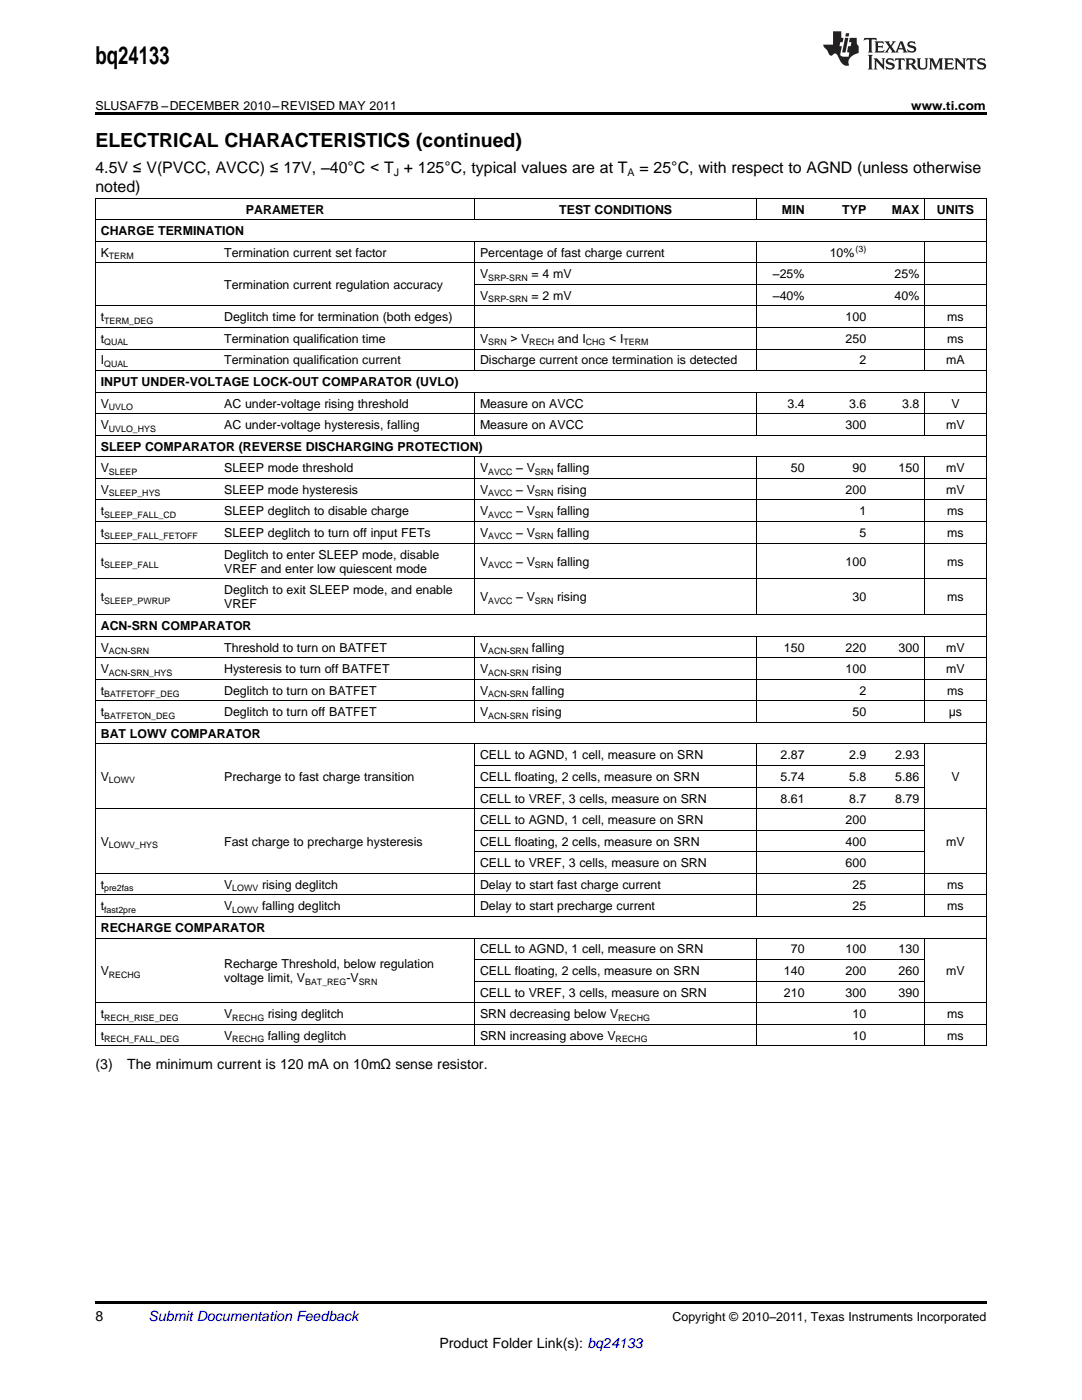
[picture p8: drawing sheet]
<svg xmlns="http://www.w3.org/2000/svg" width="216mm" height="279mm" viewBox="0 0 216 279" stroke-linecap="round" stroke-linejoin="round" font-family="sans-serif">
<defs><g id="words">
<text font-size="4.9" x="19" y="12.8">bq24133</text>
<text font-size="3.9" x="19" y="29.3">ELECTRICAL CHARACTERISTICS (continued)</text>
<g font-size="3.2">
<text x="19" y="34.4">4.5V ≤ V(PVCC, AVCC) ≤ 17V, –40°C &lt; T + 125°C, typical values are at T</text>
<text x="127.6" y="34.4">= 25°C, with respect to AGND (unless otherwise</text>
<text x="19" y="38.3">noted)</text>
</g>
<g font-size="2.8">
<text x="19" y="213.4">(3)</text>
<text x="25.4" y="213.4">The minimum current is 120 mA on 10mΩ sense resistor.</text>
<text x="19" y="263.6">8</text>
<text x="87.7" y="269">Product Folder Link(s): bq24133</text>
</g>
<text font-size="2.8" fill="#0000c8" x="29.6" y="263.6">Submit Documentation Feedback</text>
<g font-size="2.5">
<text x="19" y="21.9">SLUSAF7B –DECEMBER 2010–REVISED MAY 2011</text>
<text x="181.8" y="21.9">www.ti.com</text>
<text x="20.1" y="46.9">CHARGE TERMINATION</text>
<text x="49.1" y="42.6">PARAMETER</text>
<text x="111.6" y="42.6">TEST CONDITIONS</text>
<text x="156" y="42.6">MIN</text>
<text x="168.1" y="42.6">TYP</text>
<text x="177.9" y="42.6">MAX</text>
<text x="186.9" y="42.6">UNITS</text>
<text x="20.1" y="51.2">K</text>
<text x="44.7" y="51.2">Termination current set factor</text>
<text x="95.8" y="51.2">Percentage of fast charge current</text>
<text x="165.6" y="51.2">10%</text>
<text x="44.7" y="57.7">Termination current regulation accuracy</text>
<text x="95.8" y="55.5">V</text>
<text x="95.8" y="59.8">V</text>
<text x="106.1" y="55.5">= 4 mV</text>
<text x="106.1" y="59.8">= 2 mV</text>
<text x="154.2" y="55.5">–25%</text>
<text x="154.2" y="59.8">–40%</text>
<text x="178.5" y="55.5">25%</text>
<text x="178.5" y="59.8">40%</text>
<text x="20.1" y="64.1">t</text>
<text x="44.7" y="64.1">Deglitch time for termination (both edges)</text>
<text x="168.7" y="64.1">100</text>
<text x="189" y="64.1">ms</text>
<text x="20.1" y="68.4">t</text>
<text x="44.7" y="68.4">Termination qualification time</text>
<text x="95.8" y="68.4">V</text>
<text x="101.9" y="68.4">&gt; V</text>
<text x="111.3" y="68.4">and I</text>
<text x="121.5" y="68.4">&lt; I</text>
<text x="168.7" y="68.4">250</text>
<text x="189" y="68.4">ms</text>
<text x="20.1" y="72.7">I</text>
<text x="20.1" y="77">INPUT UNDER-VOLTAGE LOCK-OUT COMPARATOR (UVLO)</text>
<text x="44.7" y="72.7">Termination qualification current</text>
<text x="95.8" y="72.7">Discharge current once termination is detected</text>
<text x="171.5" y="72.7">2</text>
<text x="188.8" y="72.7">mA</text>
<text x="20.1" y="81.4">V</text>
<text x="44.7" y="81.4">AC under-voltage rising threshold</text>
<text x="95.8" y="81.4">Measure on AVCC</text>
<text x="157.1" y="81.4">3.4</text>
<text x="169.4" y="81.4">3.6</text>
<text x="180" y="81.4">3.8</text>
<text x="189.8" y="81.4">V</text>
<text x="20.1" y="85.7">V</text>
<text x="20.1" y="90">SLEEP COMPARATOR (REVERSE DISCHARGING PROTECTION)</text>
<text x="44.7" y="85.7">AC under-voltage hysteresis, falling</text>
<text x="95.8" y="85.7">Measure on AVCC</text>
<text x="168.7" y="85.7">300</text>
<text x="188.8" y="85.7">mV</text>
<text x="20.1" y="94.3">V</text>
<text x="44.7" y="94.3">SLEEP mode threshold</text>
<text x="95.8" y="94.3">V</text>
<text x="103" y="94.3">– V</text>
<text x="111.2" y="94.3">falling</text>
<text x="157.8" y="94.3">50</text>
<text x="170.1" y="94.3">90</text>
<text x="179.3" y="94.3">150</text>
<text x="188.8" y="94.3">mV</text>
<text x="20.1" y="98.6">V</text>
<text x="44.7" y="98.6">SLEEP mode hysteresis</text>
<text x="95.8" y="98.6">V</text>
<text x="103" y="98.6">– V</text>
<text x="111.2" y="98.6">rising</text>
<text x="168.7" y="98.6">200</text>
<text x="188.8" y="98.6">mV</text>
<text x="20.1" y="102.9">t</text>
<text x="20.1" y="107.2">t</text>
<text x="44.7" y="102.9">SLEEP deglitch to disable charge</text>
<text x="44.7" y="107.2">SLEEP deglitch to turn off input FETs</text>
<text x="95.8" y="102.9">V</text>
<text x="95.8" y="107.2">V</text>
<text x="103" y="102.9">– V</text>
<text x="103" y="107.2">– V</text>
<text x="111.2" y="102.9">falling</text>
<text x="111.2" y="107.2">falling</text>
<text x="171.5" y="102.9">1</text>
<text x="171.5" y="107.2">5</text>
<text x="189" y="102.9">ms</text>
<text x="189" y="107.2">ms</text>
<text x="20.1" y="112.9">t</text>
<text x="44.7" y="111.5">Deglitch to enter SLEEP mode, disable</text>
<text x="95.8" y="112.9">V</text>
<text x="103" y="112.9">– V</text>
<text x="111.2" y="112.9">falling</text>
<text x="168.7" y="112.9">100</text>
<text x="189" y="112.9">ms</text>
<text x="44.7" y="114.3">VREF and enter low quiescent mode</text>
<text x="44.7" y="118.6">Deglitch to exit SLEEP mode, and enable</text>
<text x="20.1" y="120">t</text>
<text x="20.1" y="125.7">ACN-SRN COMPARATOR</text>
<text x="44.7" y="121.4">VREF</text>
<text x="95.8" y="120">V</text>
<text x="103" y="120">– V</text>
<text x="111.2" y="120">rising</text>
<text x="170.1" y="120">30</text>
<text x="189" y="120">ms</text>
<text x="20.1" y="130">V</text>
<text x="44.7" y="130">Threshold to turn on BATFET</text>
<text x="95.8" y="130">V</text>
<text x="106.2" y="130">falling</text>
<text x="156.4" y="130">150</text>
<text x="168.7" y="130">220</text>
<text x="179.3" y="130">300</text>
<text x="188.8" y="130">mV</text>
<text x="20.1" y="134.3">V</text>
<text x="44.7" y="134.3">Hysteresis to turn off BATFET</text>
<text x="95.8" y="134.3">V</text>
<text x="106.2" y="134.3">rising</text>
<text x="168.7" y="134.3">100</text>
<text x="188.8" y="134.3">mV</text>
<text x="20.1" y="138.6">t</text>
<text x="20.1" y="142.9">t</text>
<text x="44.7" y="138.6">Deglitch to turn on BATFET</text>
<text x="44.7" y="142.9">Deglitch to turn off BATFET</text>
<text x="95.8" y="138.6">V</text>
<text x="95.8" y="142.9">V</text>
<text x="106.2" y="138.6">falling</text>
<text x="106.2" y="142.9">rising</text>
<text x="170.1" y="142.9">50</text>
<text x="171.5" y="138.6">2</text>
<text x="189" y="138.6">ms</text>
<text x="189.3" y="142.9">µs</text>
<text x="20.1" y="147.2">BAT LOWV COMPARATOR</text>
<text x="20.1" y="155.9">V</text>
<text x="44.7" y="155.9">Precharge to fast charge transition</text>
<text x="95.8" y="151.6">CELL to AGND, 1 cell, measure on SRN</text>
<text x="95.8" y="155.9">CELL floating, 2 cells, measure on SRN</text>
<text x="155.8" y="151.6">2.87</text>
<text x="155.8" y="155.9">5.74</text>
<text x="169.4" y="151.6">2.9</text>
<text x="169.4" y="155.9">5.8</text>
<text x="178.6" y="151.6">2.93</text>
<text x="178.6" y="155.9">5.86</text>
<text x="189.8" y="155.9">V</text>
<text x="95.8" y="160.2">CELL to VREF, 3 cells, measure on SRN</text>
<text x="155.8" y="160.2">8.61</text>
<text x="169.4" y="160.2">8.7</text>
<text x="178.6" y="160.2">8.79</text>
<text x="95.8" y="164.5">CELL to AGND, 1 cell, measure on SRN</text>
<text x="168.7" y="164.5">200</text>
<text x="20.1" y="168.8">V</text>
<text x="44.7" y="168.8">Fast charge to precharge hysteresis</text>
<text x="95.8" y="168.8">CELL floating, 2 cells, measure on SRN</text>
<text x="95.8" y="173.1">CELL to VREF, 3 cells, measure on SRN</text>
<text x="168.7" y="168.8">400</text>
<text x="168.7" y="173.1">600</text>
<text x="188.8" y="168.8">mV</text>
<text x="20.1" y="177.4">t</text>
<text x="44.7" y="177.4">V</text>
<text x="52.3" y="177.4">rising deglitch</text>
<text x="95.8" y="177.4">Delay to start fast charge current</text>
<text x="170.1" y="177.4">25</text>
<text x="189" y="177.4">ms</text>
<text x="20.1" y="181.7">t</text>
<text x="20.1" y="186">RECHARGE COMPARATOR</text>
<text x="44.7" y="181.7">V</text>
<text x="52.3" y="181.7">falling deglitch</text>
<text x="95.8" y="181.7">Delay to start precharge current</text>
<text x="170.1" y="181.7">25</text>
<text x="189" y="181.7">ms</text>
<text x="95.8" y="190.3">CELL to AGND, 1 cell, measure on SRN</text>
<text x="157.8" y="190.3">70</text>
<text x="168.7" y="190.3">100</text>
<text x="179.3" y="190.3">130</text>
<text x="20.1" y="194.6">V</text>
<text x="44.7" y="193.2">Recharge Threshold, below regulation</text>
<text x="44.7" y="196">voltage limit, V</text>
<text x="69.1" y="196">-V</text>
<text x="95.8" y="194.6">CELL floating, 2 cells, measure on SRN</text>
<text x="156.4" y="194.6">140</text>
<text x="168.7" y="194.6">200</text>
<text x="179.3" y="194.6">260</text>
<text x="188.8" y="194.6">mV</text>
<text x="20.1" y="203.2">t</text>
<text x="44.7" y="203.2">V</text>
<text x="53.4" y="203.2">rising deglitch</text>
<text x="95.8" y="198.9">CELL to VREF, 3 cells, measure on SRN</text>
<text x="95.8" y="203.2">SRN decreasing below V</text>
<text x="156.4" y="198.9">210</text>
<text x="168.7" y="198.9">300</text>
<text x="170.1" y="203.2">10</text>
<text x="179.3" y="198.9">390</text>
<text x="189" y="203.2">ms</text>
<text x="20.1" y="207.5">t</text>
<text x="44.7" y="207.5">V</text>
<text x="53.4" y="207.5">falling deglitch</text>
<text x="95.8" y="207.5">SRN increasing above V</text>
<text x="170.1" y="207.5">10</text>
<text x="189" y="207.5">ms</text>
<text x="134.2" y="263.6">Copyright © 2010–2011, Texas Instruments Incorporated</text>
</g>
<g font-size="2.1">
<text x="78.6" y="35.1">J</text>
<text x="125.2" y="35.1">A</text>
</g>
<g font-size="1.8">
<text x="21.7" y="51.7">TERM</text>
<text x="170.7" y="50.2">(3)</text>
<text x="97.4" y="56">SRP-SRN</text>
<text x="20.8" y="64.6">TERM_DEG</text>
<text x="97.4" y="60.3">SRP-SRN</text>
<text x="20.8" y="68.9">QUAL</text>
<text x="97.4" y="68.9">SRN</text>
<text x="105.6" y="68.9">RECH</text>
<text x="116.9" y="68.9">CHG</text>
<text x="124.4" y="68.9">TERM</text>
<text x="20.8" y="73.2">QUAL</text>
<text x="21.7" y="81.8">UVLO</text>
<text x="21.7" y="86.1">UVLO_HYS</text>
<text x="21.7" y="94.8">SLEEP</text>
<text x="97.4" y="94.8">AVCC</text>
<text x="106.7" y="94.8">SRN</text>
<text x="21.7" y="99.1">SLEEP_HYS</text>
<text x="97.4" y="99.1">AVCC</text>
<text x="106.7" y="99.1">SRN</text>
<text x="20.8" y="103.4">SLEEP_FALL_CD</text>
<text x="20.8" y="107.7">SLEEP_FALL_FETOFF</text>
<text x="97.4" y="103.4">AVCC</text>
<text x="97.4" y="107.7">AVCC</text>
<text x="106.7" y="103.4">SRN</text>
<text x="106.7" y="107.7">SRN</text>
<text x="20.8" y="113.4">SLEEP_FALL</text>
<text x="97.4" y="113.4">AVCC</text>
<text x="106.7" y="113.4">SRN</text>
<text x="20.8" y="120.5">SLEEP_PWRUP</text>
<text x="97.4" y="120.5">AVCC</text>
<text x="106.7" y="120.5">SRN</text>
<text x="21.7" y="130.5">ACN-SRN</text>
<text x="97.4" y="130.5">ACN-SRN</text>
<text x="21.7" y="134.8">ACN-SRN_HYS</text>
<text x="97.4" y="134.8">ACN-SRN</text>
<text x="20.8" y="139.1">BATFETOFF_DEG</text>
<text x="20.8" y="143.4">BATFETON_DEG</text>
<text x="97.4" y="139.1">ACN-SRN</text>
<text x="97.4" y="143.4">ACN-SRN</text>
<text x="21.7" y="156.4">LOWV</text>
<text x="21.7" y="169.3">LOWV_HYS</text>
<text x="20.8" y="177.9">pre2fas</text>
<text x="46.4" y="177.9">LOWV</text>
<text x="20.8" y="182.2">fast2pre</text>
<text x="46.4" y="182.2">LOWV</text>
<text x="21.7" y="195.1">RECHG</text>
<text x="60.9" y="196.5">BAT_REG</text>
<text x="71.6" y="196.5">SRN</text>
<text x="20.8" y="203.7">RECH_RISE_DEG</text>
<text x="46.4" y="203.7">RECHG</text>
<text x="123.4" y="203.7">RECHG</text>
<text x="20.8" y="208">RECH_FALL_DEG</text>
<text x="46.4" y="208">RECHG</text>
<text x="122.8" y="208">RECHG</text>
</g>
</g></defs>
<g fill="#231f20">
<path d="M172.5 7.6l-.1 .5 .4-.2h.6v.1v2.1l-.2 .4h.9l-.2-.4v-2.1l.1-.1h.5l.5 .2-.2-.5zM174.5 8.3l.2 .3v1.5l-.2 .4h1.8l.2-.6a1.04 1.04 0 0 1-1.3 .2v-.7h.6l.3 .2v-.6l-.3 .2h-.6v-.6l.8-.1 .4 .3-.2-.5zM176.5 8.3l.9 1.1-.9 1.1h.8l-.2-.2 .4-.7 .5 .7-.2 .2h1.5l-.2-.2 .2-.4h.9l.1 .4-.2 .2h1l-.3-.3-.7-1.9h-.5l-.9 2-.8-1 .9-1h-.8l.1 .3-.4 .5-.3-.6 .1-.2zM179.7 8.6l.4 1h-.7zM181.3 8.4a.63 .63 0 0 0-.2 .7 .63 .63 0 0 0 .6 .4l.6 .2 .1 .2a.75 .75 0 0 1-.7 .4 .75 .75 0 0 1-.6-.5l.1 .7 .1-.1a1.11 1.11 0 0 0 1.5-.6 1.13 1.13 0 0 0-1.2-.8l-.1-.4a1.04 1.04 0 0 1 1.2 .2l-.2-.5-.2 .1-.4-.2zM173.2 10.9l.2 .4v2.2l-.2 .4h1l-.3-.4v-2.2l.3-.4zM174.3 11.6l.3 .4v1.5l-.3 .4h.8l-.2-.4v-1.3l1.5 1.7v-1.9l.2-.4h-.7l.2 .4v.9l-1.1-1.3zM177 11.8a.62 .62 0 0 0-.2 .7 .62 .62 0 0 0 .6 .4l.6 .1 .1 .3a.76 .76 0 0 1-.7 .3 .76 .76 0 0 1-.7-.4l.2 .7 .1-.1a1.11 1.11 0 0 0 1.5-.6 1.13 1.13 0 0 0-1.2-.8l-.1-.4a1.04 1.04 0 0 1 1.2 .2l-.2-.6-.2 .1-.5-.1zM178.7 11.6l-.2 .6a.61 .61 0 0 1 .8-.3v1.6l-.2 .4h.9l-.2-.4v-1.6a.63 .63 0 0 1 .7 .3l-.1-.6zM180.6 11.6l.3 .4v1.5l-.3 .4h1l-.2-.2-.1-.8 .6 .2a.76 .76 0 0 0 1.2 .7l-1-1a.58 .58 0 0 0 .6-.5 .58 .58 0 0 0-.5-.6zM181.4 11.9h.1a.45 .45 0 0 1 .5 .1 .45 .45 0 0 1 .1 .5l-.8 .2zM182.9 11.6l.2 .2a2.17 2.17 0 0 0 .3 1.9 .99 .99 0 0 0 1.6-.6v-1.1l.2-.4h-.7l.2 .2a1.92 1.92 0 0 1-.2 1.8 .6 .6 0 0 1-.9-.5v-1.1l.2-.4zM185.4 11.6l.2 .4v1.5l-.2 .4h.7l-.2-.4v-1.4l.8 1.8 .8-1.8v1.4l-.2 .4h.9l-.2-.4v-1.5l.2-.4h-.8l-.6 1.5-.6-1.5zM188.4 11.6l.2 .4v1.5l-.2 .4h1.8l.1-.6a1.04 1.04 0 0 1-1.2 .1v-.6h.5l.4 .2v-.6l-.4 .2h-.5v-.7h.8l.3 .3-.1-.6zM190.5 11.6l.2 .4v1.5l-.2 .4h.7l-.2-.4v-1.3l1.5 1.7v-1.9l.2-.4h-.7l.2 .4v.9l-1.1-1.3zM192.9 11.6l-.1 .6a.61 .61 0 0 1 .7-.3l.1 1.6-.3 .4h1l-.3-.4 .1-1.6a.63 .63 0 0 1 .7 .3l-.1-.6zM195.2 11.8a.62 .62 0 0 0-.2 .7 .62 .62 0 0 0 .6 .4l.6 .1 .1 .3a.76 .76 0 0 1-.7 .3 .76 .76 0 0 1-.6-.4l.1 .7 .1-.1a1.11 1.11 0 0 0 1.6-.6 1.13 1.13 0 0 0-1.3-.8l-.1-.4a1.04 1.04 0 0 1 1.2 .2l-.1-.6-.2 .1-.5-.1z"/>
<path d="M166.2 6.3v2.6h-1.9v.4l.8 .9a.91 .91 0 0 0 1 .8 .56 .56 0 0 1 .5-.3 .56 .56 0 0 1 .5 .3l.4 .8a1.53 1.53 0 0 0 1.9 1.2 1.54 1.54 0 0 1 1-2.1l.9-.3v-1.4a1.52 1.52 0 0 1-.4-1.6h-1.3l-.2 .8h.5l-.2 .8h-.5l-.1 1v.2l.4 .1-.2 .8a1.93 1.93 0 0 1-1.6-.3l.3-1.8h-.5l.2-.8h.4l.2-.8h-.4v-1.3zM168.6 7.6l-.6 2.9h.7l.6-2.9zM168.8 6.6l-.1 .7h.6l.2-.7z"/>
</g>
<path d="M19 22.5h177.8v.5h-177.8zM19 259.7h177.8v.5h-177.8z" fill="#000"/>
<g fill="none" stroke="#000" stroke-width=".2">
<path d="M19 39.5h177.8M19.1 39.6v169.2M94.7 39.6v4.3M151 39.6v4.3M184.4 39.6v4.3M196.8 39.6v169.2M19 52.4h177.8M19 48.1h177.8M19 43.8h177.8M94.7 48.2v25.8M94.7 56.7h102.1M151 48.2v25.8"/>
<path d="M184.4 48.2v25.8M19 78.3h177.8M19 74h177.8M19 69.7h177.8M19 65.4h177.8M19 61h177.8M94.7 78.3v8.6M151 78.3v8.6M184.4 78.3v8.6M19 99.8h177.8M19 95.5h177.8M19 91.2h177.8"/>
<path d="M19 86.9h177.8M19 82.6h177.8M94.7 91.2v31.5M151 91.2v31.5M184.4 91.2v31.5M19 115.5h177.8M19 108.4h177.8M19 104.1h177.8M19 139.9h177.8M19 135.6h177.8M19 131.3h177.8M19 126.9h177.8"/>
<path d="M19 122.6h177.8M94.7 127v17.2M151 127v17.2M184.4 127v17.2M19 148.5h177.8M19 144.2h177.8M94.7 148.5v34.5M94.7 157.1h89.8M94.7 152.8h89.8M151 148.5v34.5M184.4 148.5v34.5M19 178.6h177.8"/>
<path d="M19 174.3h177.8M19 161.4h177.8M94.7 170h89.8M94.7 165.7h89.8M19 187.2h177.8M19 182.9h177.8M94.7 187.3v21.5M94.7 195.8h89.8M94.7 191.5h89.8M151 187.3v21.5M184.4 187.3v21.5M19 208.7h177.8"/>
<path d="M19 204.4h177.8M19 200.1h177.8"/>
</g>
<use href="#words"/>
</svg>
